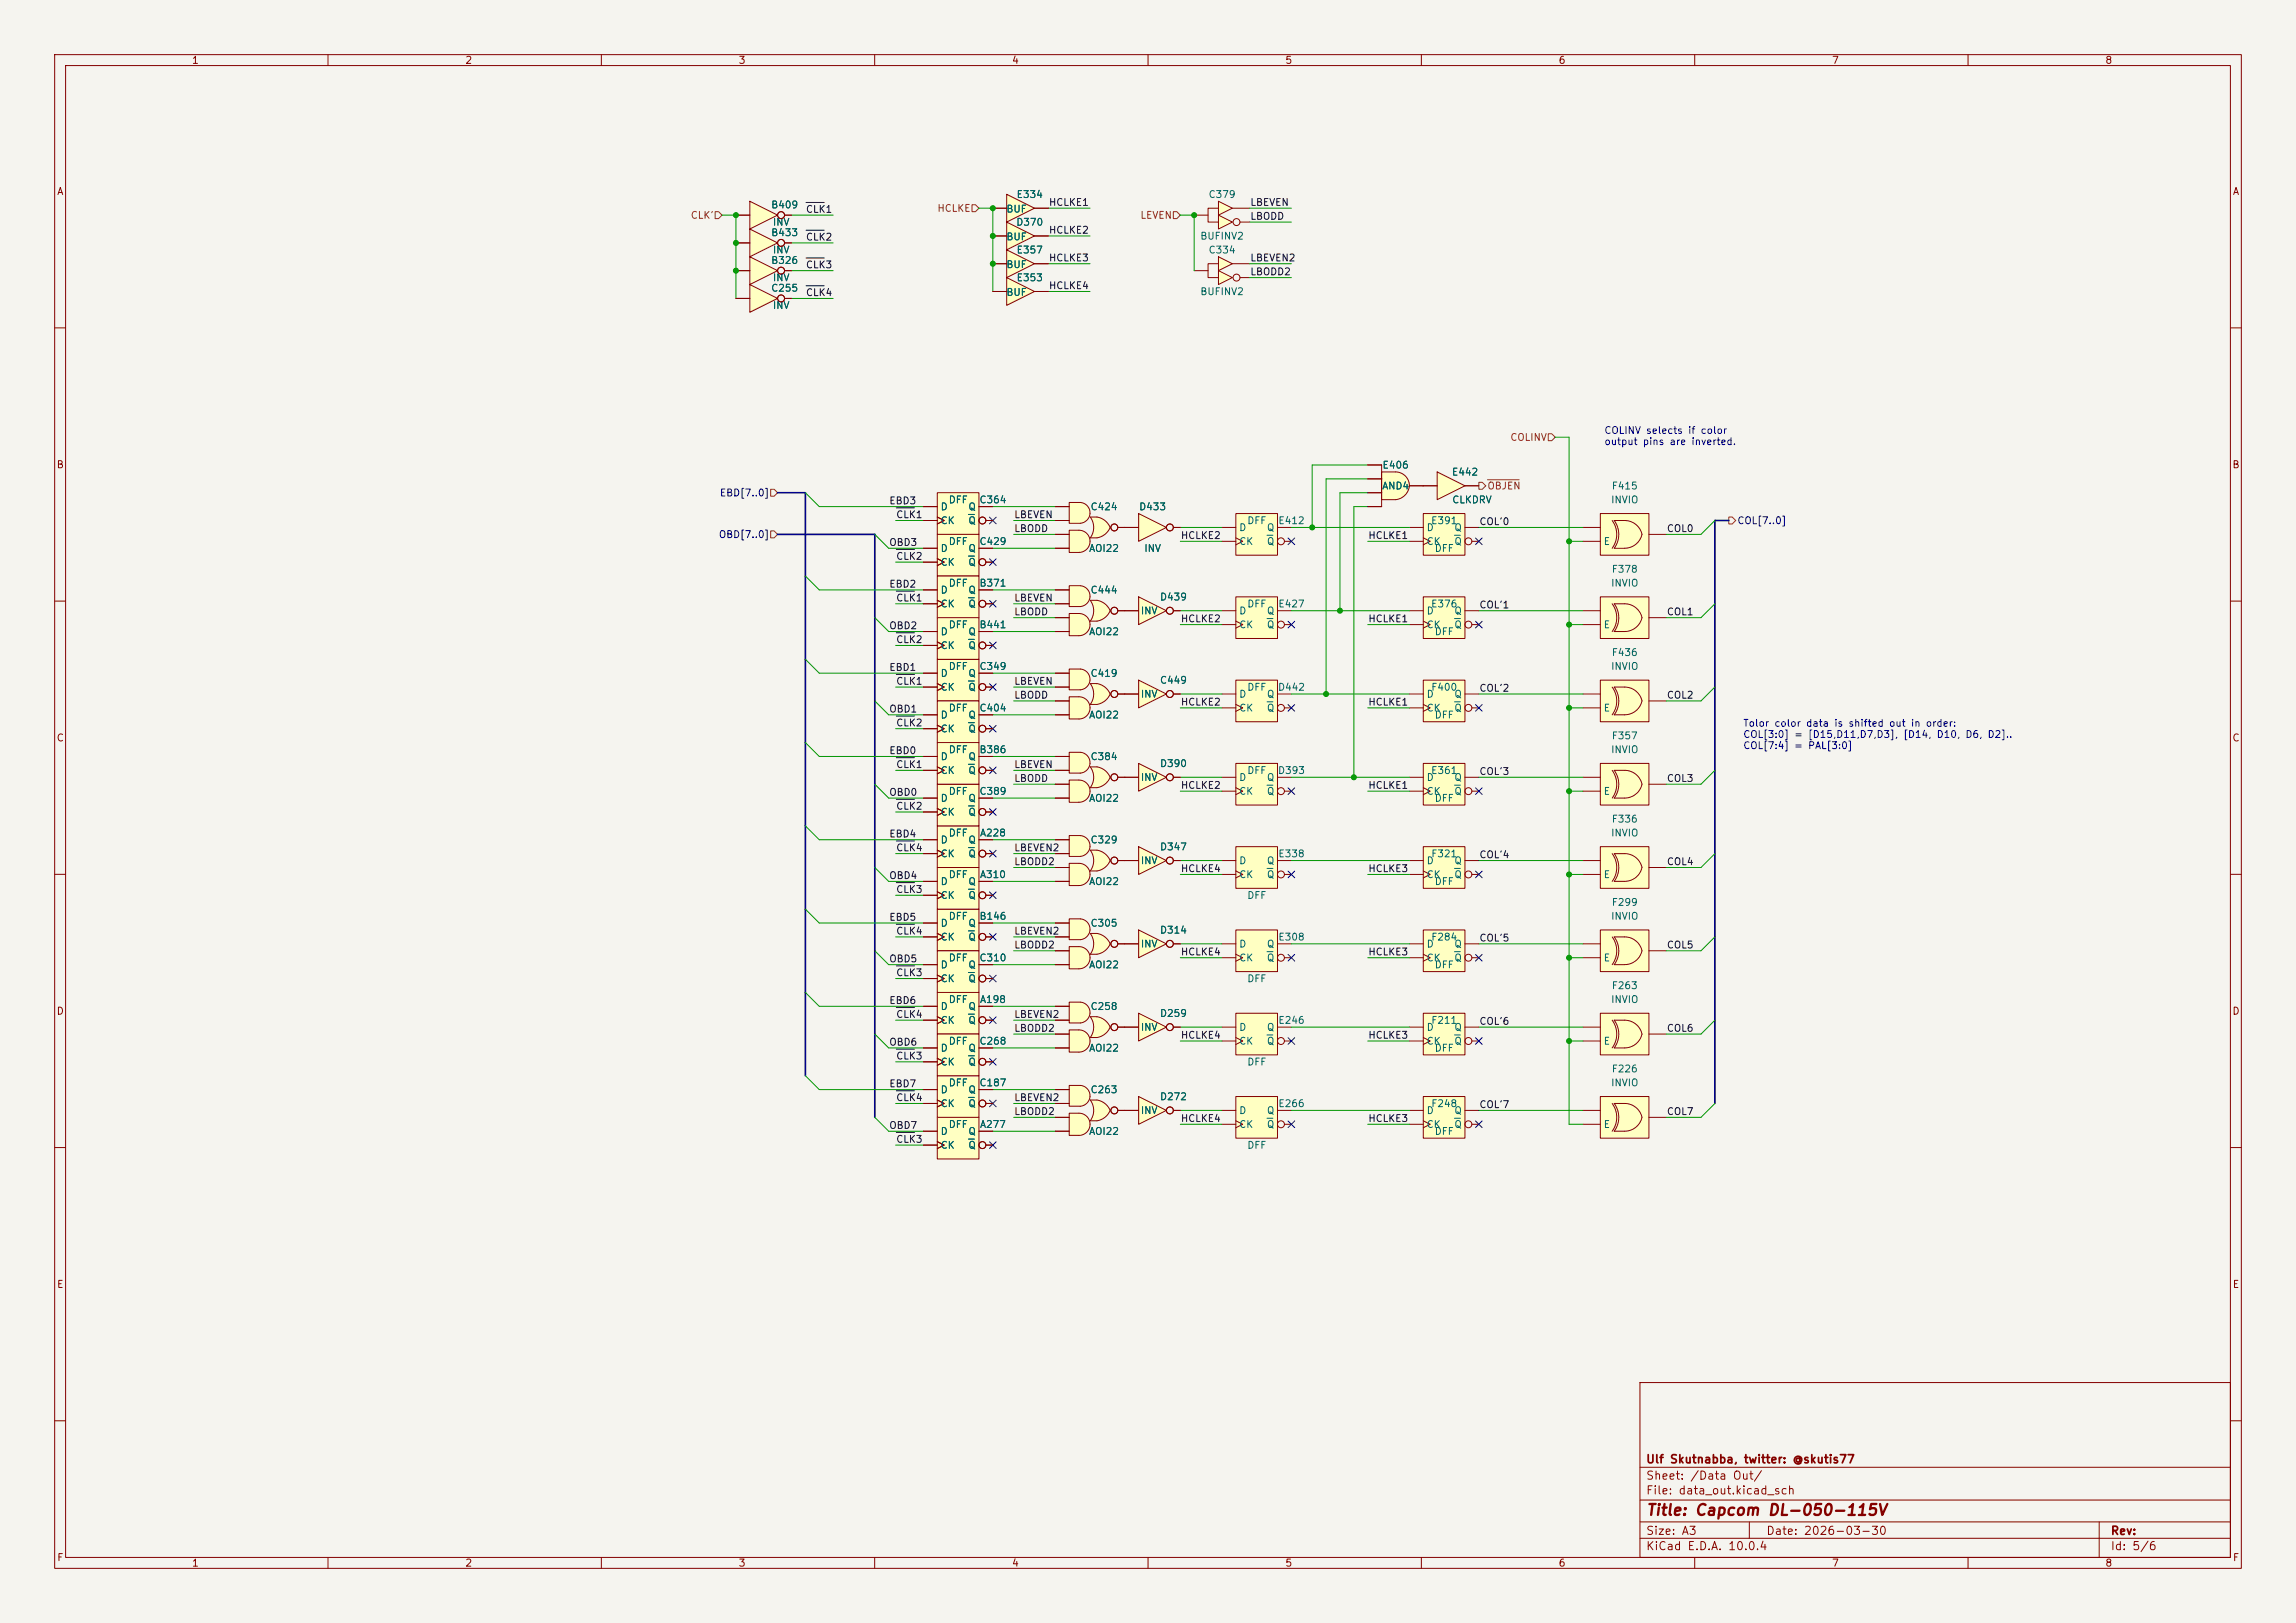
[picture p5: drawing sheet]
<svg xmlns="http://www.w3.org/2000/svg" width="420mm" height="297mm" viewBox="0 0 420 297" stroke-linecap="round" stroke-linejoin="round" font-family="sans-serif">
<defs><g id="words">
<text font-size="2" fill="#840000" x="301" y="277.8">Title: Capcom DL-050-115V</text>
<g font-size="1.5" fill="#840000">
<text x="301" y="268.1">Ulf Skutnabba, twitter: @skutis77</text>
<text x="301" y="273.8">File: data_out.kicad_sch</text>
<text x="301" y="271.1">Sheet: /Data Out/</text>
<text x="301" y="281.2">Size: A3</text>
<text x="323" y="281.2">Date: 2026-03-30</text>
<text x="386" y="281.2">Rev:</text>
<text x="301" y="284">KiCad E.D.A. 10.0.4</text>
<text x="386" y="284">Id: 5/6</text>
</g>
<g font-size="1.3" fill="#840000">
<text x="35" y="12">1</text>
<text x="85" y="12">2</text>
<text x="135" y="12">3</text>
<text x="185" y="12">4</text>
<text x="235" y="12">5</text>
<text x="285" y="12">6</text>
<text x="335" y="12">7</text>
<text x="385" y="12">8</text>
<text x="10.3" y="36">A</text>
<text x="408.3" y="36">A</text>
<text x="10.3" y="86">B</text>
<text x="408.2" y="86">B</text>
<text x="10.3" y="136">C</text>
<text x="408.2" y="136">C</text>
<text x="10.3" y="186">D</text>
<text x="408.2" y="186">D</text>
<text x="10.3" y="236">E</text>
<text x="408.3" y="236">E</text>
<text x="10.3" y="286">F</text>
<text x="35" y="287">1</text>
<text x="85" y="287">2</text>
<text x="135" y="287">3</text>
<text x="185" y="287">4</text>
<text x="235" y="287">5</text>
<text x="285" y="287">6</text>
<text x="335" y="287">7</text>
<text x="385" y="287">8</text>
<text x="408.3" y="286">F</text>
</g>
<g font-size="1.3" fill="#725600">
<text x="126.2" y="40.3">CLK'</text>
<text x="171.4" y="39.1">HCLKE</text>
<text x="208.5" y="40.3">LEVEN</text>
<text x="276.2" y="81">COLINV</text>
<text x="272" y="89.9">OBJEN</text>
</g>
<g font-size="1.3" fill="#006464">
<text x="141" y="38.4">B409</text>
<text x="141.3" y="41.6">INV</text>
<text x="184" y="39.2">BUF</text>
<text x="185.8" y="41.6">D370</text>
<text x="185.9" y="36.5">E334</text>
<text x="221" y="36.5">C379</text>
<text x="141" y="43.5">B433</text>
<text x="141.3" y="46.7">INV</text>
<text x="184" y="44.3">BUF</text>
<text x="185.9" y="46.7">E357</text>
<text x="219.5" y="44.2">BUFINV2</text>
<text x="221" y="46.7">C334</text>
<text x="141" y="48.6">B326</text>
<text x="141" y="53.7">C255</text>
<text x="141.3" y="51.8">INV</text>
<text x="184" y="49.4">BUF</text>
<text x="185.9" y="51.8">E353</text>
<text x="141.3" y="56.9">INV</text>
<text x="184" y="54.4">BUF</text>
<text x="219.5" y="54.3">BUFINV2</text>
<text x="252.7" y="89.9">AND4</text>
<text x="252.8" y="86.1">E406</text>
<text x="265.5" y="87.3">E442</text>
<text x="294.7" y="89.9">F415</text>
<text x="172" y="93.7">D</text>
<text x="173.4" y="92.4">DFF</text>
<text x="177" y="93.7">Q</text>
<text x="179.1" y="92.4">C364</text>
<text x="199.4" y="93.7">C424</text>
<text x="208.3" y="93.7">D433</text>
<text x="265.5" y="92.4">CLKDRV</text>
<text x="294.6" y="92.4">INVIO</text>
<text x="172" y="96.2">CK</text>
<text x="172" y="101.3">D</text>
<text x="173.4" y="100">DFF</text>
<text x="177" y="96.2">Q</text>
<text x="177" y="101.3">Q</text>
<text x="179.1" y="100">C429</text>
<text x="199.1" y="101.3">AOI22</text>
<text x="209.2" y="101.3">INV</text>
<text x="226.6" y="97.5">D</text>
<text x="226.6" y="100">CK</text>
<text x="228" y="96.2">DFF</text>
<text x="231.6" y="100">Q</text>
<text x="231.6" y="97.5">Q</text>
<text x="233.7" y="96.2">E412</text>
<text x="260.9" y="97.5">D</text>
<text x="260.9" y="100">CK</text>
<text x="261.7" y="96.2">E391</text>
<text x="262.3" y="101.3">DFF</text>
<text x="265.9" y="100">Q</text>
<text x="265.9" y="97.5">Q</text>
<text x="293.2" y="100">E</text>
<text x="172" y="103.8">CK</text>
<text x="173.4" y="107.7">DFF</text>
<text x="177" y="103.8">Q</text>
<text x="179.1" y="107.7">B371</text>
<text x="294.6" y="107.7">INVIO</text>
<text x="294.7" y="105.1">F378</text>
<text x="172" y="108.9">D</text>
<text x="172" y="111.5">CK</text>
<text x="177" y="111.5">Q</text>
<text x="177" y="108.9">Q</text>
<text x="199.4" y="108.9">C444</text>
<text x="208.6" y="112.7">INV</text>
<text x="212.1" y="110.2">D439</text>
<text x="226.6" y="112.7">D</text>
<text x="228" y="111.5">DFF</text>
<text x="231.6" y="112.7">Q</text>
<text x="233.7" y="111.5">E427</text>
<text x="260.9" y="112.7">D</text>
<text x="261.7" y="111.5">E376</text>
<text x="265.9" y="112.7">Q</text>
<text x="172" y="116.5">D</text>
<text x="172" y="119.1">CK</text>
<text x="173.4" y="115.3">DFF</text>
<text x="177" y="119.1">Q</text>
<text x="177" y="116.5">Q</text>
<text x="179.1" y="115.3">B441</text>
<text x="199.1" y="116.5">AOI22</text>
<text x="226.6" y="115.3">CK</text>
<text x="231.6" y="115.3">Q</text>
<text x="260.9" y="115.3">CK</text>
<text x="262.3" y="116.5">DFF</text>
<text x="265.9" y="115.3">Q</text>
<text x="293.2" y="115.3">E</text>
<text x="172" y="124.2">D</text>
<text x="173.4" y="122.9">DFF</text>
<text x="177" y="124.2">Q</text>
<text x="179.1" y="122.9">C349</text>
<text x="199.4" y="124.2">C419</text>
<text x="212.1" y="125.4">C449</text>
<text x="294.6" y="122.9">INVIO</text>
<text x="294.7" y="120.4">F436</text>
<text x="172" y="126.7">CK</text>
<text x="172" y="131.8">D</text>
<text x="173.4" y="130.5">DFF</text>
<text x="177" y="126.7">Q</text>
<text x="177" y="131.8">Q</text>
<text x="179.1" y="130.5">C404</text>
<text x="199.1" y="131.8">AOI22</text>
<text x="208.6" y="128">INV</text>
<text x="226.6" y="128">D</text>
<text x="226.6" y="130.5">CK</text>
<text x="228" y="126.7">DFF</text>
<text x="231.6" y="130.5">Q</text>
<text x="231.6" y="128">Q</text>
<text x="233.7" y="126.7">D442</text>
<text x="260.9" y="128">D</text>
<text x="260.9" y="130.5">CK</text>
<text x="261.7" y="126.7">F400</text>
<text x="262.3" y="131.8">DFF</text>
<text x="265.9" y="130.5">Q</text>
<text x="265.9" y="128">Q</text>
<text x="293.2" y="130.5">E</text>
<text x="172" y="134.3">CK</text>
<text x="177" y="134.3">Q</text>
<text x="294.7" y="135.6">F357</text>
<text x="172" y="139.4">D</text>
<text x="172" y="141.9">CK</text>
<text x="173.4" y="138.1">DFF</text>
<text x="177" y="141.9">Q</text>
<text x="177" y="139.4">Q</text>
<text x="179.1" y="138.1">B386</text>
<text x="199.4" y="139.4">C384</text>
<text x="208.6" y="143.2">INV</text>
<text x="212.1" y="140.7">D390</text>
<text x="226.6" y="143.2">D</text>
<text x="228" y="141.9">DFF</text>
<text x="231.6" y="143.2">Q</text>
<text x="233.7" y="141.9">D393</text>
<text x="260.9" y="143.2">D</text>
<text x="261.7" y="141.9">E361</text>
<text x="265.9" y="143.2">Q</text>
<text x="294.6" y="138.1">INVIO</text>
<text x="172" y="147">D</text>
<text x="172" y="149.6">CK</text>
<text x="173.4" y="145.8">DFF</text>
<text x="177" y="149.6">Q</text>
<text x="177" y="147">Q</text>
<text x="179.1" y="145.8">C389</text>
<text x="199.1" y="147">AOI22</text>
<text x="226.6" y="145.8">CK</text>
<text x="231.6" y="145.8">Q</text>
<text x="260.9" y="145.8">CK</text>
<text x="262.3" y="147">DFF</text>
<text x="265.9" y="145.8">Q</text>
<text x="293.2" y="145.8">E</text>
<text x="172" y="154.6">D</text>
<text x="173.4" y="153.4">DFF</text>
<text x="177" y="154.6">Q</text>
<text x="179.1" y="153.4">A228</text>
<text x="199.4" y="154.6">C329</text>
<text x="212.1" y="155.9">D347</text>
<text x="294.6" y="153.4">INVIO</text>
<text x="294.7" y="150.8">F336</text>
<text x="172" y="157.2">CK</text>
<text x="173.4" y="161">DFF</text>
<text x="177" y="157.2">Q</text>
<text x="179.1" y="161">A310</text>
<text x="208.6" y="158.5">INV</text>
<text x="226.6" y="158.5">D</text>
<text x="226.6" y="161">CK</text>
<text x="231.6" y="161">Q</text>
<text x="231.6" y="158.5">Q</text>
<text x="233.7" y="157.2">E338</text>
<text x="260.9" y="158.5">D</text>
<text x="260.9" y="161">CK</text>
<text x="261.7" y="157.2">F321</text>
<text x="265.9" y="161">Q</text>
<text x="265.9" y="158.5">Q</text>
<text x="293.2" y="161">E</text>
<text x="172" y="162.3">D</text>
<text x="172" y="164.8">CK</text>
<text x="177" y="164.8">Q</text>
<text x="177" y="162.3">Q</text>
<text x="199.1" y="162.3">AOI22</text>
<text x="228" y="164.8">DFF</text>
<text x="262.3" y="162.3">DFF</text>
<text x="294.7" y="166.1">F299</text>
<text x="172" y="169.9">D</text>
<text x="172" y="172.4">CK</text>
<text x="173.4" y="168.6">DFF</text>
<text x="177" y="172.4">Q</text>
<text x="177" y="169.9">Q</text>
<text x="179.1" y="168.6">B146</text>
<text x="199.4" y="169.9">C305</text>
<text x="208.6" y="173.7">INV</text>
<text x="212.1" y="171.2">D314</text>
<text x="226.6" y="173.7">D</text>
<text x="231.6" y="173.7">Q</text>
<text x="233.7" y="172.4">E308</text>
<text x="260.9" y="173.7">D</text>
<text x="261.7" y="172.4">F284</text>
<text x="265.9" y="173.7">Q</text>
<text x="294.6" y="168.6">INVIO</text>
<text x="172" y="177.5">D</text>
<text x="173.4" y="176.2">DFF</text>
<text x="177" y="177.5">Q</text>
<text x="179.1" y="176.2">C310</text>
<text x="199.1" y="177.5">AOI22</text>
<text x="226.6" y="176.2">CK</text>
<text x="231.6" y="176.2">Q</text>
<text x="260.9" y="176.2">CK</text>
<text x="262.3" y="177.5">DFF</text>
<text x="265.9" y="176.2">Q</text>
<text x="293.2" y="176.2">E</text>
<text x="172" y="185.1">D</text>
<text x="172" y="180">CK</text>
<text x="173.4" y="183.9">DFF</text>
<text x="177" y="185.1">Q</text>
<text x="177" y="180">Q</text>
<text x="179.1" y="183.9">A198</text>
<text x="199.4" y="185.1">C258</text>
<text x="228" y="180">DFF</text>
<text x="294.6" y="183.9">INVIO</text>
<text x="294.7" y="181.3">F263</text>
<text x="172" y="187.7">CK</text>
<text x="173.4" y="191.5">DFF</text>
<text x="177" y="187.7">Q</text>
<text x="179.1" y="191.5">C268</text>
<text x="208.6" y="188.9">INV</text>
<text x="212.1" y="186.4">D259</text>
<text x="226.6" y="188.9">D</text>
<text x="226.6" y="191.5">CK</text>
<text x="231.6" y="191.5">Q</text>
<text x="231.6" y="188.9">Q</text>
<text x="233.7" y="187.7">E246</text>
<text x="260.9" y="188.9">D</text>
<text x="260.9" y="191.5">CK</text>
<text x="261.7" y="187.7">F211</text>
<text x="265.9" y="191.5">Q</text>
<text x="265.9" y="188.9">Q</text>
<text x="293.2" y="191.5">E</text>
<text x="172" y="192.7">D</text>
<text x="172" y="195.3">CK</text>
<text x="177" y="195.3">Q</text>
<text x="177" y="192.7">Q</text>
<text x="199.1" y="192.7">AOI22</text>
<text x="228" y="195.3">DFF</text>
<text x="262.3" y="192.7">DFF</text>
<text x="294.7" y="196.6">F226</text>
<text x="172" y="200.4">D</text>
<text x="172" y="202.9">CK</text>
<text x="173.4" y="199.1">DFF</text>
<text x="177" y="202.9">Q</text>
<text x="177" y="200.4">Q</text>
<text x="179.1" y="199.1">C187</text>
<text x="199.4" y="200.4">C263</text>
<text x="212.1" y="201.6">D272</text>
<text x="233.7" y="202.9">E266</text>
<text x="261.7" y="202.9">F248</text>
<text x="294.6" y="199.1">INVIO</text>
<text x="172" y="208">D</text>
<text x="173.4" y="206.7">DFF</text>
<text x="177" y="208">Q</text>
<text x="179.1" y="206.7">A277</text>
<text x="199.1" y="208">AOI22</text>
<text x="208.6" y="204.2">INV</text>
<text x="226.6" y="204.2">D</text>
<text x="226.6" y="206.7">CK</text>
<text x="231.6" y="206.7">Q</text>
<text x="231.6" y="204.2">Q</text>
<text x="260.9" y="204.2">D</text>
<text x="260.9" y="206.7">CK</text>
<text x="262.3" y="208">DFF</text>
<text x="265.9" y="206.7">Q</text>
<text x="265.9" y="204.2">Q</text>
<text x="293.2" y="206.7">E</text>
<text x="172" y="210.5">CK</text>
<text x="177" y="210.5">Q</text>
<text x="228" y="210.5">DFF</text>
</g>
<g font-size="1.3" fill="#0f0f0f">
<text x="147.3" y="39.2">CLK1</text>
<text x="191.8" y="38">HCLKE1</text>
<text x="228.6" y="38">LBEVEN</text>
<text x="228.6" y="40.5">LBODD</text>
<text x="147.3" y="44.3">CLK2</text>
<text x="191.8" y="43.1">HCLKE2</text>
<text x="147.3" y="49.4">CLK3</text>
<text x="191.8" y="48.1">HCLKE3</text>
<text x="191.8" y="53.2">HCLKE4</text>
<text x="228.6" y="48.1">LBEVEN2</text>
<text x="228.6" y="50.7">LBODD2</text>
<text x="147.3" y="54.5">CLK4</text>
<text x="162.6" y="92.6">EBD3</text>
<text x="163.8" y="95.1">CLK1</text>
<text x="185.4" y="95.1">LBEVEN</text>
<text x="162.6" y="100.2">OBD3</text>
<text x="185.4" y="97.7">LBODD</text>
<text x="215.9" y="98.9">HCLKE2</text>
<text x="250.2" y="98.9">HCLKE1</text>
<text x="270.5" y="96.4">COL'0</text>
<text x="304.8" y="97.7">COL0</text>
<text x="162.6" y="107.8">EBD2</text>
<text x="163.8" y="102.7">CLK2</text>
<text x="163.8" y="110.4">CLK1</text>
<text x="185.4" y="112.9">LBODD</text>
<text x="185.4" y="110.4">LBEVEN</text>
<text x="270.5" y="111.6">COL'1</text>
<text x="304.8" y="112.9">COL1</text>
<text x="162.6" y="115.4">OBD2</text>
<text x="163.8" y="118">CLK2</text>
<text x="215.9" y="114.2">HCLKE2</text>
<text x="250.2" y="114.2">HCLKE1</text>
<text x="162.6" y="123.1">EBD1</text>
<text x="163.8" y="125.6">CLK1</text>
<text x="185.4" y="125.6">LBEVEN</text>
<text x="162.6" y="130.7">OBD1</text>
<text x="185.4" y="128.1">LBODD</text>
<text x="215.9" y="129.4">HCLKE2</text>
<text x="250.2" y="129.4">HCLKE1</text>
<text x="270.5" y="126.9">COL'2</text>
<text x="304.8" y="128.1">COL2</text>
<text x="163.8" y="133.2">CLK2</text>
<text x="162.6" y="138.3">EBD0</text>
<text x="163.8" y="140.8">CLK1</text>
<text x="185.4" y="143.4">LBODD</text>
<text x="185.4" y="140.8">LBEVEN</text>
<text x="270.5" y="142.1">COL'3</text>
<text x="304.8" y="143.4">COL3</text>
<text x="162.6" y="145.9">OBD0</text>
<text x="163.8" y="148.5">CLK2</text>
<text x="215.9" y="144.7">HCLKE2</text>
<text x="250.2" y="144.7">HCLKE1</text>
<text x="162.6" y="153.5">EBD4</text>
<text x="162.6" y="161.2">OBD4</text>
<text x="163.8" y="156.1">CLK4</text>
<text x="185.4" y="158.6">LBODD2</text>
<text x="185.4" y="156.1">LBEVEN2</text>
<text x="215.9" y="159.9">HCLKE4</text>
<text x="250.2" y="159.9">HCLKE3</text>
<text x="270.5" y="157.4">COL'4</text>
<text x="304.8" y="158.6">COL4</text>
<text x="163.8" y="163.7">CLK3</text>
<text x="162.6" y="168.8">EBD5</text>
<text x="163.8" y="171.3">CLK4</text>
<text x="185.4" y="173.9">LBODD2</text>
<text x="185.4" y="171.3">LBEVEN2</text>
<text x="270.5" y="172.6">COL'5</text>
<text x="304.8" y="173.9">COL5</text>
<text x="162.6" y="176.4">OBD5</text>
<text x="163.8" y="178.9">CLK3</text>
<text x="215.9" y="175.1">HCLKE4</text>
<text x="250.2" y="175.1">HCLKE3</text>
<text x="162.6" y="184">EBD6</text>
<text x="162.6" y="191.6">OBD6</text>
<text x="163.8" y="186.6">CLK4</text>
<text x="185.4" y="186.6">LBEVEN2</text>
<text x="185.4" y="189.1">LBODD2</text>
<text x="215.9" y="190.4">HCLKE4</text>
<text x="250.2" y="190.4">HCLKE3</text>
<text x="270.5" y="187.8">COL'6</text>
<text x="304.8" y="189.1">COL6</text>
<text x="163.8" y="194.2">CLK3</text>
<text x="162.6" y="199.3">EBD7</text>
<text x="163.8" y="201.8">CLK4</text>
<text x="185.4" y="201.8">LBEVEN2</text>
<text x="270.5" y="203.1">COL'7</text>
<text x="162.6" y="206.9">OBD7</text>
<text x="163.8" y="209.4">CLK3</text>
<text x="185.4" y="204.3">LBODD2</text>
<text x="215.9" y="205.6">HCLKE4</text>
<text x="250.2" y="205.6">HCLKE3</text>
<text x="304.8" y="204.3">COL7</text>
</g>
<g font-size="1.3" fill="#0000c2">
<text x="293.4" y="79.7">COLINV selects if color</text>
<text x="293.4" y="81.8">output pins are inverted.</text>
<text x="318.8" y="133.3">Tolor color data is shifted out in order:</text>
<text x="318.8" y="135.3">COL[3:0] = [D15,D11,D7,D3], [D14, D10, D6, D2]..</text>
<text x="318.8" y="137.4">COL[7:4] = PAL[3:0]</text>
</g>
<g font-size="1.3" fill="#000084">
<text x="131.6" y="91.1">EBD[7..0]</text>
<text x="131.4" y="98.8">OBD[7..0]</text>
<text x="317.7" y="96.2">COL[7..0]</text>
</g>
</g></defs>
<path d="M0 0h420v297h-420z" fill="#f5f4ef" stroke="#f5f4ef" stroke-width=".18"/>
<g fill="none" stroke="#840000" stroke-width=".18">
<path d="M10 10h400v277h-400zM12 12h396v273h-396zM60 10v2M110 10v2M160 10v2M210 10v2M260 10v2M310 10v2M360 10v2M10 60h2M408 60h2M10 110h2"/>
<path d="M408 110h2M10 160h2M408 160h2M10 210h2M408 210h2M300 253h108v32h-108zM10 260h2M300 278.5h108M300 274.5h108M300 268.5h108M320 278.5v3M384 278.5v6.5"/>
<path d="M408 260h2M60 285v2M110 285v2M160 285v2M210 285v2M260 285v2M300 281.5h108M310 285v2M360 285v2"/>
</g>
<g fill="#ffffc2">
<path d="M292.7 154.9h8.9v7.7h-8.9z"/>
<path d="M295.3 156.2h1.9z"/>
</g>
<path d="M289.6 157.5h3.1M292.7 154.9h8.9v7.7h-8.9zM294.9 156.2a4.3 4.3 0 0 1 0 5.1M301.6 158.8h3.2M289.6 160h3.1M297.2 161.3a3.3 3.3 0 0 0 3.2-2.6 3.2 3.2 0 0 0-3.2-2.5h-1.9a4.3 4.3 0 0 1 0 5.1" fill="none" stroke="#840000" stroke-width=".18"/>
<path d="M295.3 161.3h1.9z" fill="#840000" stroke="#840000" stroke-width=".18"/>
<path d="M171.4 120.7h7.7v7.6h-7.7z" fill="#ffffc2"/>
<g fill="none" stroke="#840000" stroke-width=".18">
<path d="M168.9 123.2h2.5M168.9 125.7h2.5M171.4 120.7h7.7v7.6h-7.7zM171.4 125.1l1.3 .6-1.3 .7M179.1 123.2h2.5M180.3 125.7h1.3"/>
<circle cx="179.7" cy="125.7" r=".63"/>
</g>
<path d="M177.2 124.6h1" fill="none" stroke="#006464" stroke-width=".18"/>
<g fill="#ffffc2">
<path d="M292.7 170.2h8.9v7.6h-8.9z"/>
<path d="M295.3 171.5h1.9z"/>
</g>
<path d="M289.6 172.7h3.1M289.6 175.3h3.1M292.7 170.2h8.9v7.6h-8.9zM294.9 171.5a4.3 4.3 0 0 1 0 5M297.2 176.5a3.3 3.3 0 0 0 3.2-2.5 3.2 3.2 0 0 0-3.2-2.5h-1.9a4.3 4.3 0 0 1 0 5M301.6 174h3.2" fill="none" stroke="#840000" stroke-width=".18"/>
<path d="M295.3 176.5h1.9z" fill="#840000" stroke="#840000" stroke-width=".18"/>
<path d="M171.4 128.3h7.7v7.6h-7.7z" fill="#ffffc2"/>
<g fill="none" stroke="#840000" stroke-width=".18">
<path d="M168.9 130.8h2.5M168.9 133.4h2.5M171.4 128.3h7.7v7.6h-7.7zM171.4 132.7l1.3 .7-1.3 .6M179.1 130.8h2.5M180.3 133.4h1.3"/>
<circle cx="179.7" cy="133.3" r=".63"/>
</g>
<path d="M177.2 132.2h1" fill="none" stroke="#006464" stroke-width=".18"/>
<path d="M197.4 127.5a2.03 2.03 0 0 1 2 2h-2z" fill="#ffffc2" stroke="#ffffc2" stroke-width=".18"/>
<path d="M195.6 127.5h1.8v4.1h-1.8z" fill="#ffffc2"/>
<g fill="#ffffc2" stroke="#ffffc2" stroke-width=".18">
<path d="M197.4 129.5h2a2.03 2.03 0 0 1-2 2.1z"/>
<path d="M197.4 124.3l2 .2a1.98 1.98 0 0 1-1.8 1.7z"/>
<path d="M197.6 122.4a1.91 1.91 0 0 1 1.8 2.1l-1.9-.2z"/>
</g>
<path d="M195.6 122.4h2v3.8h-2z" fill="#ffffc2"/>
<g fill="#ffffc2" stroke="#ffffc2" stroke-width=".18">
<path d="M200.1 125.8l3 1.2a3.2 3.2 0 0 1-2.4 1.9z"/>
<path d="M200.7 125.1a3.2 3.2 0 0 1 2.4 1.9l-3 1.2z"/>
</g>
<path d="M199.5 125.1h1.2v3.8h-1.3l.5-.9a3.6 3.6 0 0 0-.4-2.9z" fill="#ffffc2"/>
<g fill="none" stroke="#840000" stroke-width=".18">
<path d="M193 123.2h2.6M193 125.7h2.6M193 128.3h2.6M193 130.8h2.6M195.6 127.5h1.8a2.03 2.03 0 0 1 2 2 2.03 2.03 0 0 1-2 2.1h-1.8zM197.6 126.2h-2v-3.8h2a1.91 1.91 0 0 1 1.8 1.9 1.91 1.91 0 0 1-1.8 1.9M199.4 125.1a3.2 3.2 0 0 1 0 3.8M200.7 125.1a3.2 3.2 0 0 1 2.4 1.9 3.2 3.2 0 0 1-2.4 1.9M204.5 127h1.2"/>
<circle cx="203.8" cy="127" r=".63"/>
</g>
<g fill="#840000" stroke="#840000" stroke-width=".18">
<path d="M199.4 125.1h1.3z"/>
<path d="M199.4 128.9h1.3z"/>
</g>
<path d="M197.4 112.3a2.03 2.03 0 0 1 2 2h-2z" fill="#ffffc2" stroke="#ffffc2" stroke-width=".18"/>
<path d="M195.6 112.3h1.8v4h-1.8z" fill="#ffffc2"/>
<g fill="#ffffc2" stroke="#ffffc2" stroke-width=".18">
<path d="M197.4 114.3h2a2.03 2.03 0 0 1-2 2z"/>
<path d="M197.4 109l2 .2a1.98 1.98 0 0 1-1.8 1.8z"/>
<path d="M197.6 107.2a1.91 1.91 0 0 1 1.8 2l-1.9-.1z"/>
</g>
<path d="M195.6 107.2h2v3.8h-2z" fill="#ffffc2"/>
<g fill="#ffffc2" stroke="#ffffc2" stroke-width=".18">
<path d="M200.1 110.5l3 1.3a3.2 3.2 0 0 1-2.4 1.9z"/>
<path d="M200.7 109.9a3.2 3.2 0 0 1 2.4 1.9l-3 1.2z"/>
</g>
<path d="M199.5 109.9h1.2v3.8h-1.3l.5-.9a3.6 3.6 0 0 0-.4-2.9z" fill="#ffffc2"/>
<g fill="none" stroke="#840000" stroke-width=".18">
<path d="M193 108h2.6M193 110.5h2.6M193 113h2.6M193 115.6h2.6M195.6 112.3h1.8a2.03 2.03 0 0 1 2 2 2.03 2.03 0 0 1-2 2h-1.8zM195.6 107.2h2a1.91 1.91 0 0 1 1.8 1.9 1.91 1.91 0 0 1-1.8 1.9h-2zM199.4 109.9a3.2 3.2 0 0 1 0 3.8M200.7 109.9a3.2 3.2 0 0 1 2.4 1.9 3.2 3.2 0 0 1-2.4 1.9M204.5 111.8h1.2"/>
<circle cx="203.8" cy="111.8" r=".63"/>
</g>
<g fill="#840000" stroke="#840000" stroke-width=".18">
<path d="M199.4 109.9h1.3z"/>
<path d="M199.4 113.7h1.3z"/>
</g>
<path d="M197.4 97a2.03 2.03 0 0 1 2 2.1h-2z" fill="#ffffc2" stroke="#ffffc2" stroke-width=".18"/>
<path d="M195.6 97h1.8v4.1h-1.8z" fill="#ffffc2"/>
<g fill="#ffffc2" stroke="#ffffc2" stroke-width=".18">
<path d="M197.4 99.1h2a2.03 2.03 0 0 1-2 2z"/>
<path d="M197.4 93.8l2 .2a1.98 1.98 0 0 1-1.8 1.8z"/>
<path d="M197.6 91.9a1.91 1.91 0 0 1 1.8 2.1l-1.9-.2z"/>
</g>
<path d="M195.6 91.9h2v3.9h-2z" fill="#ffffc2"/>
<g fill="#ffffc2" stroke="#ffffc2" stroke-width=".18">
<path d="M200.1 95.3l3 1.2a3.2 3.2 0 0 1-2.4 1.9z"/>
<path d="M200.7 94.6a3.2 3.2 0 0 1 2.4 1.9l-3 1.2z"/>
</g>
<path d="M199.5 94.6h1.2v3.8h-1.3l.5-.9a3.6 3.6 0 0 0-.4-2.9z" fill="#ffffc2"/>
<g fill="none" stroke="#840000" stroke-width=".18">
<path d="M193 92.7h2.6M193 95.3h2.6M193 97.8h2.6M195.6 97h1.8a2.03 2.03 0 0 1 2 2.1 2.03 2.03 0 0 1-2 2h-1.8zM195.6 91.9h2a1.91 1.91 0 0 1 1.8 2 1.91 1.91 0 0 1-1.8 1.9h-2zM199.4 94.6a3.2 3.2 0 0 1 0 3.8M200.7 94.6a3.2 3.2 0 0 1 2.4 1.9 3.2 3.2 0 0 1-2.4 1.9M204.5 96.5h1.2M193 100.3h2.6"/>
<circle cx="203.8" cy="96.5" r=".63"/>
</g>
<g fill="#840000" stroke="#840000" stroke-width=".18">
<path d="M199.4 94.6h1.3z"/>
<path d="M199.4 98.4h1.3z"/>
</g>
<path d="M208.3 154.9l5.1 2.6-5.1 2.5z" fill="#ffffc2"/>
<g fill="none" stroke="#840000" stroke-width=".18">
<path d="M205.7 157.5h2.6M208.3 154.9l5.1 2.6-5.1 2.5zM214.6 157.5h1.3"/>
<circle cx="214" cy="157.5" r=".63"/>
</g>
<path d="M197.4 158a2.03 2.03 0 0 1 2 2h-2z" fill="#ffffc2" stroke="#ffffc2" stroke-width=".18"/>
<path d="M195.6 158h1.8v4.1h-1.8z" fill="#ffffc2"/>
<g fill="#ffffc2" stroke="#ffffc2" stroke-width=".18">
<path d="M197.4 160h2a2.03 2.03 0 0 1-2 2.1z"/>
<path d="M197.4 154.8l2 .1a1.98 1.98 0 0 1-1.8 1.8z"/>
<path d="M197.6 152.9a1.91 1.91 0 0 1 1.8 2l-1.9-.1z"/>
</g>
<path d="M195.6 152.9h2v3.8h-2z" fill="#ffffc2"/>
<g fill="#ffffc2" stroke="#ffffc2" stroke-width=".18">
<path d="M200.1 156.3l3 1.2a3.2 3.2 0 0 1-2.4 1.9z"/>
<path d="M200.7 155.6a3.2 3.2 0 0 1 2.4 1.9l-3 1.2z"/>
</g>
<path d="M199.5 155.6h1.2v3.8h-1.3l.5-.9a3.6 3.6 0 0 0-.4-2.9z" fill="#ffffc2"/>
<g fill="none" stroke="#840000" stroke-width=".18">
<path d="M193 153.7h2.6M193 156.2h2.6M193 158.8h2.6M195.6 158h1.8a2.03 2.03 0 0 1 2 2 2.03 2.03 0 0 1-2 2.1h-1.8zM195.6 152.9h2a1.91 1.91 0 0 1 1.8 1.9 1.91 1.91 0 0 1-1.8 1.9h-2zM199.4 155.6a3.2 3.2 0 0 1 0 3.8M200.7 155.6a3.2 3.2 0 0 1 2.4 1.9 3.2 3.2 0 0 1-2.4 1.9M204.5 157.5h1.2M193 161.3h2.6"/>
<circle cx="203.8" cy="157.5" r=".63"/>
</g>
<g fill="#840000" stroke="#840000" stroke-width=".18">
<path d="M199.4 155.6h1.3z"/>
<path d="M199.4 159.4h1.3z"/>
</g>
<path d="M208.3 170.2l5.1 2.5-5.1 2.6z" fill="#ffffc2"/>
<g fill="none" stroke="#840000" stroke-width=".18">
<path d="M205.7 172.7h2.6M208.3 170.2l5.1 2.5-5.1 2.6zM214.6 172.7h1.3"/>
<circle cx="214" cy="172.7" r=".63"/>
</g>
<path d="M197.4 173.2a2.03 2.03 0 0 1 2 2.1h-2z" fill="#ffffc2" stroke="#ffffc2" stroke-width=".18"/>
<path d="M195.6 173.2h1.8v4.1h-1.8z" fill="#ffffc2"/>
<g fill="#ffffc2" stroke="#ffffc2" stroke-width=".18">
<path d="M197.4 175.3h2a2.03 2.03 0 0 1-2 2z"/>
<path d="M197.4 170l2 .2a1.98 1.98 0 0 1-1.8 1.8z"/>
<path d="M197.6 168.1a1.91 1.91 0 0 1 1.8 2.1l-1.9-.2z"/>
</g>
<path d="M195.6 168.1h2v3.9h-2z" fill="#ffffc2"/>
<g fill="#ffffc2" stroke="#ffffc2" stroke-width=".18">
<path d="M200.1 171.5l3 1.2a3.2 3.2 0 0 1-2.4 1.9z"/>
<path d="M200.7 170.8a3.2 3.2 0 0 1 2.4 1.9l-3 1.2z"/>
</g>
<path d="M199.5 170.8h1.2v3.8h-1.3l.5-.9a3.6 3.6 0 0 0-.4-2.9z" fill="#ffffc2"/>
<g fill="none" stroke="#840000" stroke-width=".18">
<path d="M193 168.9h2.6M193 171.5h2.6M193 174h2.6M193 176.5h2.6M195.6 173.2h1.8a2.03 2.03 0 0 1 2 2.1 2.03 2.03 0 0 1-2 2h-1.8zM195.6 168.1h2a1.91 1.91 0 0 1 1.8 2 1.91 1.91 0 0 1-1.8 1.9h-2zM199.4 170.8a3.2 3.2 0 0 1 0 3.8M200.7 170.8a3.2 3.2 0 0 1 2.4 1.9 3.2 3.2 0 0 1-2.4 1.9M204.5 172.7h1.2"/>
<circle cx="203.8" cy="172.7" r=".63"/>
</g>
<g fill="#840000" stroke="#840000" stroke-width=".18">
<path d="M199.4 170.8h1.3z"/>
<path d="M199.4 174.6h1.3z"/>
</g>
<path d="M226.1 154.9h7.6v7.7h-7.6z" fill="#ffffc2"/>
<g fill="none" stroke="#840000" stroke-width=".18">
<path d="M223.5 157.5h2.6M226.1 154.9h7.6v7.7h-7.6zM226.1 159.4l1.2 .6-1.2 .7M233.7 157.5h2.5M223.5 160h2.6M234.9 160h1.3"/>
<circle cx="234.3" cy="160" r=".63"/>
</g>
<path d="M231.8 158.9h1" fill="none" stroke="#006464" stroke-width=".18"/>
<path d="M226.1 139.7h7.6v7.6h-7.6z" fill="#ffffc2"/>
<g fill="none" stroke="#840000" stroke-width=".18">
<path d="M226.1 139.7h7.6v7.6h-7.6zM223.5 142.2h2.6M223.5 144.8h2.6M226.1 144.1l1.2 .7-1.2 .6M233.7 142.2h2.5M234.9 144.8h1.3"/>
<circle cx="234.3" cy="144.8" r=".63"/>
</g>
<path d="M231.8 143.7h1" fill="none" stroke="#006464" stroke-width=".18"/>
<path d="M208.3 139.7l5.1 2.5-5.1 2.6z" fill="#ffffc2"/>
<g fill="none" stroke="#840000" stroke-width=".18">
<path d="M208.3 139.7l5.1 2.5-5.1 2.6zM205.7 142.2h2.6M214.6 142.2h1.3"/>
<circle cx="214" cy="142.2" r=".63"/>
</g>
<path d="M197.4 142.7a2.03 2.03 0 0 1 2 2.1h-2z" fill="#ffffc2" stroke="#ffffc2" stroke-width=".18"/>
<path d="M195.6 142.7h1.8v4.1h-1.8z" fill="#ffffc2"/>
<g fill="#ffffc2" stroke="#ffffc2" stroke-width=".18">
<path d="M197.4 144.8h2a2.03 2.03 0 0 1-2 2z"/>
<path d="M197.4 139.5l2 .2a1.98 1.98 0 0 1-1.8 1.8z"/>
<path d="M197.6 137.7a1.91 1.91 0 0 1 1.8 2l-1.9-.1z"/>
</g>
<path d="M195.6 137.7h2v3.8h-2z" fill="#ffffc2"/>
<g fill="#ffffc2" stroke="#ffffc2" stroke-width=".18">
<path d="M200.1 141l3 1.2a3.2 3.2 0 0 1-2.4 1.9z"/>
<path d="M200.7 140.3a3.2 3.2 0 0 1 2.4 1.9l-3 1.3z"/>
</g>
<path d="M199.5 140.3h1.2v3.8h-1.3l.5-.8a3.6 3.6 0 0 0-.4-3z" fill="#ffffc2"/>
<g fill="none" stroke="#840000" stroke-width=".18">
<path d="M193 138.4h2.6M195.6 137.7h2a1.91 1.91 0 0 1 1.8 1.9 1.91 1.91 0 0 1-1.8 1.9h-2zM193 141h2.6M193 143.5h2.6M193 146.1h2.6M195.6 142.7h1.8a2.03 2.03 0 0 1 2 2.1 2.03 2.03 0 0 1-2 2h-1.8zM199.4 140.3a3.2 3.2 0 0 1 0 3.8M200.7 140.3a3.2 3.2 0 0 1 2.4 1.9 3.2 3.2 0 0 1-2.4 1.9M204.5 142.2h1.2"/>
<circle cx="203.8" cy="142.2" r=".63"/>
</g>
<g fill="#840000" stroke="#840000" stroke-width=".18">
<path d="M199.4 140.3h1.3z"/>
<path d="M199.4 144.1h1.3z"/>
</g>
<path d="M171.4 181.6h7.7v7.6h-7.7z" fill="#ffffc2"/>
<g fill="none" stroke="#840000" stroke-width=".18">
<path d="M168.9 184.2h2.5M168.9 186.7h2.5M171.4 181.6h7.7v7.6h-7.7zM171.4 186.1l1.3 .6-1.3 .6M179.1 184.2h2.5M180.3 186.7h1.3"/>
<circle cx="179.7" cy="186.7" r=".63"/>
</g>
<path d="M177.2 185.6h1" fill="none" stroke="#006464" stroke-width=".18"/>
<path d="M137.2 41.9l5 2.6-5 2.5z" fill="#ffffc2"/>
<g fill="none" stroke="#840000" stroke-width=".18">
<path d="M134.6 44.5h2.6M137.2 41.9l5 2.6-5 2.5zM143.5 44.5h1.3"/>
<circle cx="142.9" cy="44.4" r=".63"/>
</g>
<path d="M137.2 36.8l5 2.6-5 2.5z" fill="#ffffc2"/>
<g fill="none" stroke="#840000" stroke-width=".18">
<path d="M134.6 39.4h2.6M137.2 36.8l5 2.6-5 2.5zM143.5 39.4h1.3"/>
<circle cx="142.9" cy="39.4" r=".63"/>
</g>
<path d="M184.1 45.7l5.1 2.6-5.1 2.5z" fill="#ffffc2"/>
<path d="M181.6 48.3h2.5M184.1 45.7l5.1 2.6-5.1 2.5zM189.2 48.3h2.6" fill="none" stroke="#840000" stroke-width=".18"/>
<path d="M184.1 35.6l5.1 2.5-5.1 2.5z" fill="#ffffc2"/>
<path d="M181.6 38.1h2.5M184.1 35.6l5.1 2.5-5.1 2.5zM189.2 38.1h2.6" fill="none" stroke="#840000" stroke-width=".18"/>
<path d="M260.3 185.4h7.7v7.6h-7.7z" fill="#ffffc2"/>
<g fill="none" stroke="#840000" stroke-width=".18">
<path d="M257.8 188h2.5M257.8 190.5h2.5M260.3 185.4h7.7v7.6h-7.7zM260.3 189.9l1.3 .6-1.3 .6M268 188h2.5M269.2 190.5h1.3"/>
<circle cx="268.6" cy="190.5" r=".63"/>
</g>
<path d="M266.1 189.4h1" fill="none" stroke="#006464" stroke-width=".18"/>
<path d="M184.1 40.6l5.1 2.6-5.1 2.5z" fill="#ffffc2"/>
<path d="M181.6 43.2h2.5M184.1 40.6l5.1 2.6-5.1 2.5zM189.2 43.2h2.6" fill="none" stroke="#840000" stroke-width=".18"/>
<path d="M184.1 50.8l5.1 2.5-5.1 2.6z" fill="#ffffc2"/>
<path d="M181.6 53.3h2.5M184.1 50.8l5.1 2.5-5.1 2.6zM189.2 53.3h2.6" fill="none" stroke="#840000" stroke-width=".18"/>
<path d="M226.1 185.4h7.6v7.6h-7.6z" fill="#ffffc2"/>
<g fill="none" stroke="#840000" stroke-width=".18">
<path d="M223.5 188h2.6M223.5 190.5h2.6M226.1 185.4h7.6v7.6h-7.6zM226.1 189.9l1.2 .6-1.2 .6M233.7 188h2.5M234.9 190.5h1.3"/>
<circle cx="234.3" cy="190.5" r=".63"/>
</g>
<path d="M231.8 189.4h1" fill="none" stroke="#006464" stroke-width=".18"/>
<path d="M226.1 170.2h7.6v7.6h-7.6z" fill="#ffffc2"/>
<g fill="none" stroke="#840000" stroke-width=".18">
<path d="M223.5 172.7h2.6M223.5 175.3h2.6M226.1 170.2h7.6v7.6h-7.6zM226.1 174.6l1.2 .7-1.2 .6M233.7 172.7h2.5M234.9 175.3h1.3"/>
<circle cx="234.3" cy="175.3" r=".63"/>
</g>
<path d="M231.8 174.2h1" fill="none" stroke="#006464" stroke-width=".18"/>
<path d="M137.2 47l5 2.5-5 2.6z" fill="#ffffc2"/>
<g fill="none" stroke="#840000" stroke-width=".18">
<path d="M134.6 49.5h2.6M137.2 47l5 2.5-5 2.6zM143.5 49.5h1.3"/>
<circle cx="142.9" cy="49.5" r=".63"/>
</g>
<path d="M137.2 52.1l5 2.5-5 2.6z" fill="#ffffc2"/>
<g fill="none" stroke="#840000" stroke-width=".18">
<path d="M134.6 54.6h2.6M137.2 52.1l5 2.5-5 2.6zM143.5 54.6h1.3"/>
<circle cx="142.9" cy="54.6" r=".63"/>
</g>
<path d="M171.4 166.4h7.7v7.6h-7.7z" fill="#ffffc2"/>
<g fill="none" stroke="#840000" stroke-width=".18">
<path d="M168.9 168.9h2.5M168.9 171.5h2.5M171.4 166.4h7.7v7.6h-7.7zM171.4 170.8l1.3 .7-1.3 .6M179.1 168.9h2.5M180.3 171.5h1.3"/>
<circle cx="179.7" cy="171.4" r=".63"/>
</g>
<path d="M177.2 170.3h1" fill="none" stroke="#006464" stroke-width=".18"/>
<path d="M171.4 158.8h7.7v7.6h-7.7z" fill="#ffffc2"/>
<g fill="none" stroke="#840000" stroke-width=".18">
<path d="M171.4 158.8h7.7v7.6h-7.7zM168.9 161.3h2.5M168.9 163.8h2.5M171.4 163.2l1.3 .6-1.3 .7M179.1 161.3h2.5M180.3 163.8h1.3"/>
<circle cx="179.7" cy="163.8" r=".63"/>
</g>
<path d="M177.2 162.7h1" fill="none" stroke="#006464" stroke-width=".18"/>
<path d="M260.3 170.2h7.7v7.6h-7.7z" fill="#ffffc2"/>
<g fill="none" stroke="#840000" stroke-width=".18">
<path d="M257.8 172.7h2.5M257.8 175.3h2.5M260.3 170.2h7.7v7.6h-7.7zM260.3 174.6l1.3 .7-1.3 .6M268 172.7h2.5M269.2 175.3h1.3"/>
<circle cx="268.6" cy="175.3" r=".63"/>
</g>
<path d="M266.1 174.2h1" fill="none" stroke="#006464" stroke-width=".18"/>
<path d="M260.3 154.9h7.7v7.7h-7.7z" fill="#ffffc2"/>
<g fill="none" stroke="#840000" stroke-width=".18">
<path d="M257.8 157.5h2.5M260.3 154.9h7.7v7.7h-7.7zM260.3 159.4l1.3 .6-1.3 .7M268 157.5h2.5M257.8 160h2.5M269.2 160h1.3"/>
<circle cx="268.6" cy="160" r=".63"/>
</g>
<path d="M266.1 158.9h1" fill="none" stroke="#006464" stroke-width=".18"/>
<path d="M171.4 174h7.7v7.6h-7.7z" fill="#ffffc2"/>
<g fill="none" stroke="#840000" stroke-width=".18">
<path d="M168.9 176.5h2.5M168.9 179.1h2.5M171.4 174h7.7v7.6h-7.7zM171.4 178.4l1.3 .7-1.3 .6M179.1 176.5h2.5M180.3 179.1h1.3"/>
<circle cx="179.7" cy="179.1" r=".63"/>
</g>
<path d="M177.2 178h1" fill="none" stroke="#006464" stroke-width=".18"/>
<path d="M171.4 151.1h7.7v7.7h-7.7z" fill="#ffffc2"/>
<g fill="none" stroke="#840000" stroke-width=".18">
<path d="M168.9 153.7h2.5M168.9 156.2h2.5M171.4 151.1h7.7v7.7h-7.7zM171.4 155.6l1.3 .6-1.3 .6M179.1 153.7h2.5M180.3 156.2h1.3"/>
<circle cx="179.7" cy="156.2" r=".63"/>
</g>
<path d="M177.2 155.1h1" fill="none" stroke="#006464" stroke-width=".18"/>
<path d="M171.4 143.5h7.7v7.6h-7.7z" fill="#ffffc2"/>
<g fill="none" stroke="#840000" stroke-width=".18">
<path d="M168.9 146.1h2.5M168.9 148.6h2.5M171.4 143.5h7.7v7.6h-7.7zM171.4 148l1.3 .6-1.3 .6M179.1 146.1h2.5M180.3 148.6h1.3"/>
<circle cx="179.7" cy="148.6" r=".63"/>
</g>
<path d="M177.2 147.5h1" fill="none" stroke="#006464" stroke-width=".18"/>
<path d="M208.3 185.4l5.1 2.6-5.1 2.5z" fill="#ffffc2"/>
<g fill="none" stroke="#840000" stroke-width=".18">
<path d="M205.7 188h2.6M208.3 185.4l5.1 2.6-5.1 2.5zM214.6 188h1.3"/>
<circle cx="214" cy="188" r=".63"/>
</g>
<path d="M226.1 200.7h7.6v7.6h-7.6z" fill="#ffffc2"/>
<g fill="none" stroke="#840000" stroke-width=".18">
<path d="M223.5 203.2h2.6M223.5 205.7h2.6M226.1 200.7h7.6v7.6h-7.6zM226.1 205.1l1.2 .6-1.2 .7M233.7 203.2h2.5M234.9 205.7h1.3"/>
<circle cx="234.3" cy="205.7" r=".63"/>
</g>
<path d="M231.8 204.6h1" fill="none" stroke="#006464" stroke-width=".18"/>
<path d="M197.4 188.5a2.03 2.03 0 0 1 2 2h-2z" fill="#ffffc2" stroke="#ffffc2" stroke-width=".18"/>
<path d="M195.6 188.5h1.8v4h-1.8z" fill="#ffffc2"/>
<g fill="#ffffc2" stroke="#ffffc2" stroke-width=".18">
<path d="M197.4 190.5h2a2.03 2.03 0 0 1-2 2z"/>
<path d="M197.4 185.2l2 .2a1.98 1.98 0 0 1-1.8 1.8z"/>
<path d="M197.6 183.4a1.91 1.91 0 0 1 1.8 2l-1.9-.1z"/>
</g>
<path d="M195.6 183.4h2v3.8h-2z" fill="#ffffc2"/>
<g fill="#ffffc2" stroke="#ffffc2" stroke-width=".18">
<path d="M200.1 186.7l3 1.3a3.2 3.2 0 0 1-2.4 1.9z"/>
<path d="M200.7 186.1a3.2 3.2 0 0 1 2.4 1.9l-3 1.2z"/>
</g>
<path d="M199.5 186.1h1.2v3.8h-1.3l.5-.9a3.6 3.6 0 0 0-.4-2.9z" fill="#ffffc2"/>
<g fill="none" stroke="#840000" stroke-width=".18">
<path d="M193 184.2h2.6M193 186.7h2.6M193 189.2h2.6M193 191.8h2.6M195.6 188.5h1.8a2.03 2.03 0 0 1 2 2 2.03 2.03 0 0 1-2 2h-1.8zM195.6 183.4h2a1.91 1.91 0 0 1 1.8 1.9 1.91 1.91 0 0 1-1.8 1.9h-2zM199.4 186.1a3.2 3.2 0 0 1 0 3.8M200.7 186.1a3.2 3.2 0 0 1 2.4 1.9 3.2 3.2 0 0 1-2.4 1.9M204.5 188h1.2"/>
<circle cx="203.8" cy="188" r=".63"/>
</g>
<g fill="#840000" stroke="#840000" stroke-width=".18">
<path d="M199.4 186.1h1.3z"/>
<path d="M199.4 189.9h1.3z"/>
</g>
<path d="M197.4 203.7a2.03 2.03 0 0 1 2 2h-2z" fill="#ffffc2" stroke="#ffffc2" stroke-width=".18"/>
<path d="M195.6 203.7h1.8v4.1h-1.8z" fill="#ffffc2"/>
<g fill="#ffffc2" stroke="#ffffc2" stroke-width=".18">
<path d="M197.4 205.7h2a2.03 2.03 0 0 1-2 2.1z"/>
<path d="M197.4 200.5l2 .2a1.98 1.98 0 0 1-1.8 1.7z"/>
<path d="M197.6 198.6a1.91 1.91 0 0 1 1.8 2.1l-1.9-.2z"/>
</g>
<path d="M195.6 198.6h2v3.8h-2z" fill="#ffffc2"/>
<g fill="#ffffc2" stroke="#ffffc2" stroke-width=".18">
<path d="M200.1 202l3 1.2a3.2 3.2 0 0 1-2.4 1.9z"/>
<path d="M200.7 201.3a3.2 3.2 0 0 1 2.4 1.9l-3 1.2z"/>
</g>
<path d="M199.5 201.3h1.2v3.8h-1.3l.5-.9a3.6 3.6 0 0 0-.4-2.9z" fill="#ffffc2"/>
<g fill="none" stroke="#840000" stroke-width=".18">
<path d="M193 199.4h2.6M195.6 198.6h2a1.91 1.91 0 0 1 1.8 1.9 1.91 1.91 0 0 1-1.8 1.9h-2zM193 201.9h2.6M193 204.5h2.6M193 207h2.6M195.6 203.7h1.8a2.03 2.03 0 0 1 2 2 2.03 2.03 0 0 1-2 2.1h-1.8zM199.4 201.3a3.2 3.2 0 0 1 0 3.8M200.7 201.3a3.2 3.2 0 0 1 2.4 1.9 3.2 3.2 0 0 1-2.4 1.9M204.5 203.2h1.2"/>
<circle cx="203.8" cy="203.2" r=".63"/>
</g>
<g fill="#840000" stroke="#840000" stroke-width=".18">
<path d="M199.4 201.3h1.3z"/>
<path d="M199.4 205.1h1.3z"/>
</g>
<path d="M171.4 135.9h7.7v7.6h-7.7z" fill="#ffffc2"/>
<g fill="none" stroke="#840000" stroke-width=".18">
<path d="M168.9 138.4h2.5M171.4 135.9h7.7v7.6h-7.7zM179.1 138.4h2.5M168.9 141h2.5M171.4 140.3l1.3 .7-1.3 .6M180.3 141h1.3"/>
<circle cx="179.7" cy="141" r=".63"/>
</g>
<path d="M177.2 139.9h1" fill="none" stroke="#006464" stroke-width=".18"/>
<path d="M208.3 200.7l5.1 2.5-5.1 2.5z" fill="#ffffc2"/>
<g fill="none" stroke="#840000" stroke-width=".18">
<path d="M205.7 203.2h2.6M208.3 200.7l5.1 2.5-5.1 2.5zM214.6 203.2h1.3"/>
<circle cx="214" cy="203.2" r=".63"/>
</g>
<path d="M171.4 204.5h7.7v7.6h-7.7z" fill="#ffffc2"/>
<g fill="none" stroke="#840000" stroke-width=".18">
<path d="M168.9 207h2.5M168.9 209.6h2.5M171.4 204.5h7.7v7.6h-7.7zM171.4 208.9l1.3 .7-1.3 .6M179.1 207h2.5M180.3 209.6h1.3"/>
<circle cx="179.7" cy="209.5" r=".63"/>
</g>
<path d="M177.2 208.4h1" fill="none" stroke="#006464" stroke-width=".18"/>
<path d="M171.4 196.9h7.7v7.6h-7.7z" fill="#ffffc2"/>
<g fill="none" stroke="#840000" stroke-width=".18">
<path d="M168.9 199.4h2.5M171.4 196.9h7.7v7.6h-7.7zM179.1 199.4h2.5M168.9 201.9h2.5M171.4 201.3l1.3 .6-1.3 .7M180.3 201.9h1.3"/>
<circle cx="179.7" cy="201.9" r=".63"/>
</g>
<path d="M177.2 200.8h1" fill="none" stroke="#006464" stroke-width=".18"/>
<g fill="#ffffc2">
<path d="M292.7 200.7h8.9v7.6h-8.9z"/>
<path d="M295.3 201.9h1.9z"/>
</g>
<path d="M289.6 203.2h3.1M289.6 205.7h3.1M292.7 200.7h8.9v7.6h-8.9zM294.9 201.9a4.3 4.3 0 0 1 0 5.1M297.2 207a3.3 3.3 0 0 0 3.2-2.5 3.2 3.2 0 0 0-3.2-2.6h-1.9a4.3 4.3 0 0 1 0 5.1M301.6 204.5h3.2" fill="none" stroke="#840000" stroke-width=".18"/>
<path d="M295.3 207h1.9z" fill="#840000" stroke="#840000" stroke-width=".18"/>
<g fill="#ffffc2">
<path d="M292.7 185.4h8.9v7.6h-8.9z"/>
<path d="M295.3 186.7h1.9z"/>
</g>
<path d="M289.6 188h3.1M289.6 190.5h3.1M292.7 185.4h8.9v7.6h-8.9zM294.9 186.7a4.3 4.3 0 0 1 0 5.1M297.2 191.8a3.3 3.3 0 0 0 3.2-2.6 3.2 3.2 0 0 0-3.2-2.5h-1.9a4.3 4.3 0 0 1 0 5.1M301.6 189.2h3.2" fill="none" stroke="#840000" stroke-width=".18"/>
<path d="M295.3 191.8h1.9z" fill="#840000" stroke="#840000" stroke-width=".18"/>
<path d="M171.4 189.2h7.7v7.7h-7.7z" fill="#ffffc2"/>
<g fill="none" stroke="#840000" stroke-width=".18">
<path d="M168.9 191.8h2.5M168.9 194.3h2.5M171.4 189.2h7.7v7.7h-7.7zM171.4 193.7l1.3 .6-1.3 .6M179.1 191.8h2.5M180.3 194.3h1.3"/>
<circle cx="179.7" cy="194.3" r=".63"/>
</g>
<path d="M177.2 193.2h1" fill="none" stroke="#006464" stroke-width=".18"/>
<path d="M171.4 90.2h7.7v7.6h-7.7z" fill="#ffffc2"/>
<g fill="none" stroke="#840000" stroke-width=".18">
<path d="M168.9 92.7h2.5M168.9 95.3h2.5M171.4 90.2h7.7v7.6h-7.7zM171.4 94.6l1.3 .7-1.3 .6M179.1 92.7h2.5M180.3 95.3h1.3"/>
<circle cx="179.7" cy="95.2" r=".63"/>
</g>
<path d="M177.2 94.1h1" fill="none" stroke="#006464" stroke-width=".18"/>
<path d="M171.4 97.8h7.7v7.6h-7.7z" fill="#ffffc2"/>
<g fill="none" stroke="#840000" stroke-width=".18">
<path d="M171.4 97.8h7.7v7.6h-7.7zM168.9 100.3h2.5M168.9 102.9h2.5M171.4 102.2l1.3 .7-1.3 .6M179.1 100.3h2.5M180.3 102.9h1.3"/>
<circle cx="179.7" cy="102.9" r=".63"/>
</g>
<path d="M177.2 101.8h1" fill="none" stroke="#006464" stroke-width=".18"/>
<path d="M171.4 105.4h7.7v7.6h-7.7z" fill="#ffffc2"/>
<g fill="none" stroke="#840000" stroke-width=".18">
<path d="M168.9 108h2.5M168.9 110.5h2.5M171.4 105.4h7.7v7.6h-7.7zM171.4 109.9l1.3 .6-1.3 .6M179.1 108h2.5M180.3 110.5h1.3"/>
<circle cx="179.7" cy="110.5" r=".63"/>
</g>
<path d="M177.2 109.4h1" fill="none" stroke="#006464" stroke-width=".18"/>
<path d="M171.4 113h7.7v7.7h-7.7z" fill="#ffffc2"/>
<g fill="none" stroke="#840000" stroke-width=".18">
<path d="M168.9 115.6h2.5M168.9 118.1h2.5M171.4 113h7.7v7.7h-7.7zM171.4 117.5l1.3 .6-1.3 .6M179.1 115.6h2.5M180.3 118.1h1.3"/>
<circle cx="179.7" cy="118.1" r=".63"/>
</g>
<path d="M177.2 117h1" fill="none" stroke="#006464" stroke-width=".18"/>
<path d="M208.3 124.5l5.1 2.5-5.1 2.5z" fill="#ffffc2"/>
<g fill="none" stroke="#840000" stroke-width=".18">
<path d="M205.7 127h2.6M208.3 124.5l5.1 2.5-5.1 2.5zM214.6 127h1.3"/>
<circle cx="214" cy="127" r=".63"/>
</g>
<g fill="#ffffc2">
<path d="M222.9 47l2.5 1.3-2.5 1.2z"/>
<path d="M222.9 49.5l2.5 1.3-2.5 1.3z"/>
</g>
<g fill="none" stroke="#840000" stroke-width=".18">
<path d="M218.4 49.5h2.6M222.9 48.3h-1.9v2.5h1.9M222.9 47l2.5 1.3-2.5 1.2zM222.9 49.5l2.5 1.3-2.5 1.3zM225.3 48.3h3.3M226.8 50.8h1.8"/>
<circle cx="226.2" cy="50.8" r=".63"/>
</g>
<g fill="#ffffc2">
<path d="M222.9 36.8l2.5 1.3-2.5 1.3z"/>
<path d="M222.9 39.4l2.5 1.2-2.5 1.3z"/>
</g>
<g fill="none" stroke="#840000" stroke-width=".18">
<path d="M218.4 39.4h2.6M222.9 38.1h-1.9v2.5h1.9M222.9 36.8l2.5 1.3-2.5 1.3zM222.9 39.4l2.5 1.2-2.5 1.3zM225.3 38.1h3.3M226.8 40.6h1.8"/>
<circle cx="226.2" cy="40.6" r=".63"/>
</g>
<path d="M208.3 109.2l5.1 2.6-5.1 2.5z" fill="#ffffc2"/>
<g fill="none" stroke="#840000" stroke-width=".18">
<path d="M205.7 111.8h2.6M208.3 109.2l5.1 2.6-5.1 2.5zM214.6 111.8h1.3"/>
<circle cx="214" cy="111.8" r=".63"/>
</g>
<path d="M208.3 94l5.1 2.5-5.1 2.6z" fill="#ffffc2"/>
<g fill="none" stroke="#840000" stroke-width=".18">
<path d="M205.7 96.5h2.6M208.3 94l5.1 2.5-5.1 2.6zM214.6 96.5h1.3"/>
<circle cx="214" cy="96.5" r=".63"/>
</g>
<g fill="#ffffc2">
<path d="M292.7 139.7h8.9v7.6h-8.9z"/>
<path d="M295.3 141h1.9z"/>
</g>
<path d="M292.7 139.7h8.9v7.6h-8.9zM289.6 142.2h3.1M289.6 144.8h3.1M294.9 141a4.3 4.3 0 0 1 0 5M297.2 146a3.3 3.3 0 0 0 3.2-2.5 3.2 3.2 0 0 0-3.2-2.5h-1.9a4.3 4.3 0 0 1 0 5M301.6 143.5h3.2" fill="none" stroke="#840000" stroke-width=".18"/>
<path d="M295.3 146.1h1.9z" fill="#840000" stroke="#840000" stroke-width=".18"/>
<path d="M260.3 139.7h7.7v7.6h-7.7z" fill="#ffffc2"/>
<g fill="none" stroke="#840000" stroke-width=".18">
<path d="M260.3 139.7h7.7v7.6h-7.7zM257.8 142.2h2.5M257.8 144.8h2.5M260.3 144.1l1.3 .7-1.3 .6M268 142.2h2.5M269.2 144.8h1.3"/>
<circle cx="268.6" cy="144.8" r=".63"/>
</g>
<path d="M266.1 143.7h1" fill="none" stroke="#006464" stroke-width=".18"/>
<path d="M260.3 200.7h7.7v7.6h-7.7z" fill="#ffffc2"/>
<g fill="none" stroke="#840000" stroke-width=".18">
<path d="M257.8 203.2h2.5M257.8 205.7h2.5M260.3 200.7h7.7v7.6h-7.7zM260.3 205.1l1.3 .6-1.3 .7M268 203.2h2.5M269.2 205.7h1.3"/>
<circle cx="268.6" cy="205.7" r=".63"/>
</g>
<path d="M266.1 204.6h1" fill="none" stroke="#006464" stroke-width=".18"/>
<path d="M260.3 124.5h7.7v7.6h-7.7z" fill="#ffffc2"/>
<g fill="none" stroke="#840000" stroke-width=".18">
<path d="M257.8 127h2.5M257.8 129.5h2.5M260.3 124.5h7.7v7.6h-7.7zM260.3 128.9l1.3 .6-1.3 .7M268 127h2.5M269.2 129.5h1.3"/>
<circle cx="268.6" cy="129.5" r=".63"/>
</g>
<path d="M266.1 128.4h1" fill="none" stroke="#006464" stroke-width=".18"/>
<g fill="#ffffc2">
<path d="M292.7 124.5h8.9v7.6h-8.9z"/>
<path d="M295.3 125.7h1.9z"/>
</g>
<path d="M289.6 127h3.1M289.6 129.5h3.1M292.7 124.5h8.9v7.6h-8.9zM294.9 125.7a4.3 4.3 0 0 1 0 5.1M297.2 130.8a3.3 3.3 0 0 0 3.2-2.5 3.2 3.2 0 0 0-3.2-2.6h-1.9a4.3 4.3 0 0 1 0 5.1M301.6 128.3h3.2" fill="none" stroke="#840000" stroke-width=".18"/>
<path d="M295.3 130.8h1.9z" fill="#840000" stroke="#840000" stroke-width=".18"/>
<path d="M226.1 109.2h7.6v7.6h-7.6z" fill="#ffffc2"/>
<g fill="none" stroke="#840000" stroke-width=".18">
<path d="M223.5 111.8h2.6M223.5 114.3h2.6M226.1 109.2h7.6v7.6h-7.6zM226.1 113.7l1.2 .6-1.2 .6M233.7 111.8h2.5M234.9 114.3h1.3"/>
<circle cx="234.3" cy="114.3" r=".63"/>
</g>
<path d="M231.8 113.2h1" fill="none" stroke="#006464" stroke-width=".18"/>
<path d="M226.1 94h7.6v7.6h-7.6z" fill="#ffffc2"/>
<g fill="none" stroke="#840000" stroke-width=".18">
<path d="M223.5 96.5h2.6M223.5 99.1h2.6M226.1 94h7.6v7.6h-7.6zM226.1 98.4l1.2 .7-1.2 .6M233.7 96.5h2.5M234.9 99.1h1.3"/>
<circle cx="234.3" cy="99.1" r=".63"/>
</g>
<path d="M231.8 98h1" fill="none" stroke="#006464" stroke-width=".18"/>
<path d="M226.1 124.5h7.6v7.6h-7.6z" fill="#ffffc2"/>
<g fill="none" stroke="#840000" stroke-width=".18">
<path d="M223.5 127h2.6M223.5 129.5h2.6M226.1 124.5h7.6v7.6h-7.6zM226.1 128.9l1.2 .6-1.2 .7M233.7 127h2.5M234.9 129.5h1.3"/>
<circle cx="234.3" cy="129.5" r=".63"/>
</g>
<path d="M231.8 128.4h1" fill="none" stroke="#006464" stroke-width=".18"/>
<path d="M262.9 86.4l5.1 2.5-5.1 2.5z" fill="#ffffc2"/>
<path d="M260.3 88.9h2.6M262.9 86.4l5.1 2.5-5.1 2.5zM268 88.9h2.5" fill="none" stroke="#840000" stroke-width=".18"/>
<path d="M260.3 94h7.7v7.6h-7.7z" fill="#ffffc2"/>
<g fill="none" stroke="#840000" stroke-width=".18">
<path d="M257.8 96.5h2.5M257.8 99.1h2.5M260.3 94h7.7v7.6h-7.7zM260.3 98.4l1.3 .7-1.3 .6M268 96.5h2.5M269.2 99.1h1.3"/>
<circle cx="268.6" cy="99.1" r=".63"/>
</g>
<path d="M266.1 98h1" fill="none" stroke="#006464" stroke-width=".18"/>
<path d="M255 88.6l2.8 .3a2.82 2.82 0 0 1-2.5 2.5z" fill="#ffffc2" stroke="#ffffc2" stroke-width=".18"/>
<path d="M252.7 86.4h2.6v5h-2.6z" fill="#ffffc2"/>
<path d="M255.3 86.4a2.54 2.54 0 0 1 2.5 2.5h-2.5z" fill="#ffffc2" stroke="#ffffc2" stroke-width=".18"/>
<path d="M250.2 85.1h2.5v7.6h-2.5M250.2 87.6h2.5M250.2 90.2h2.5M252.7 86.4h2.6a2.53 2.53 0 0 1 2.5 2.4 2.53 2.53 0 0 1-2.3 2.6h-2.8zM257.8 88.9h2.5" fill="none" stroke="#840000" stroke-width=".18"/>
<g fill="#ffffc2">
<path d="M292.7 109.2h8.9v7.6h-8.9z"/>
<path d="M295.3 110.5h1.9z"/>
</g>
<path d="M289.6 111.8h3.1M289.6 114.3h3.1M292.7 109.2h8.9v7.6h-8.9zM294.9 110.5a4.3 4.3 0 0 1 0 5.1M297.2 115.6a3.3 3.3 0 0 0 3.2-2.6 3.2 3.2 0 0 0-3.2-2.5h-1.9a4.3 4.3 0 0 1 0 5.1M301.6 113h3.2" fill="none" stroke="#840000" stroke-width=".18"/>
<path d="M295.3 115.6h1.9z" fill="#840000" stroke="#840000" stroke-width=".18"/>
<g fill="#ffffc2">
<path d="M292.7 94h8.9v7.6h-8.9z"/>
<path d="M295.3 95.3h1.9z"/>
</g>
<path d="M289.6 96.5h3.1M289.6 99.1h3.1M292.7 94h8.9v7.6h-8.9zM294.9 95.3a4.3 4.3 0 0 1 0 5M301.6 97.8h3.2M297.2 100.3a3.3 3.3 0 0 0 3.2-2.5 3.2 3.2 0 0 0-3.2-2.5h-1.9a4.3 4.3 0 0 1 0 5" fill="none" stroke="#840000" stroke-width=".18"/>
<path d="M295.3 100.3h1.9z" fill="#840000" stroke="#840000" stroke-width=".18"/>
<path d="M260.3 109.2h7.7v7.6h-7.7z" fill="#ffffc2"/>
<g fill="none" stroke="#840000" stroke-width=".18">
<path d="M134.6 39.4h2.6M143.5 39.4h1.3M181.6 38.1h2.5M189.2 38.1h2.6M134.6 54.6h2.6M134.6 49.5h2.6M134.6 44.5h2.6M143.5 54.6h1.3M143.5 49.5h1.3M143.5 44.5h1.3M181.6 53.3h2.5M181.6 43.2h2.5"/>
<path d="M181.6 48.3h2.5M189.2 53.3h2.6M189.2 43.2h2.6M189.2 48.3h2.6M168.9 92.7h2.5M168.9 95.3h2.5M171.4 94.6l1.3 .7-1.3 .6M179.1 92.7h2.5M180.3 95.3h1.3M193 92.7h2.6M193 95.3h2.6M193 97.8h2.6"/>
<path d="M204.5 96.5h3.8M214.6 96.5h1.3M250.2 85.1h2.5M250.2 87.6h2.5M250.2 90.2h2.5M250.2 92.7h2.5M257.8 88.9h5.1M268 88.9h2.5M168.9 115.6h2.5M168.9 118.1h2.5M168.9 108h2.5M168.9 110.5h2.5"/>
<path d="M168.9 100.3h2.5M168.9 102.9h2.5M171.4 117.5l1.3 .6-1.3 .6M171.4 109.9l1.3 .6-1.3 .6M171.4 102.2l1.3 .7-1.3 .6M179.1 115.6h2.5M179.1 108h2.5M179.1 100.3h2.5M180.3 118.1h1.3M180.3 110.5h1.3M180.3 102.9h1.3M193 115.6h2.6"/>
<path d="M193 108h2.6M193 110.5h2.6M193 100.3h2.6M193 113h2.6M204.5 111.8h3.8M214.6 111.8h1.3M257.8 111.8h2.5M257.8 114.3h2.5M260.3 109.2h7.7v7.6h-7.7zM260.3 113.7l1.3 .6-1.3 .6M268 111.8h2.5M269.2 114.3h1.3"/>
<path d="M168.9 138.4h2.5M168.9 123.2h2.5M168.9 125.7h2.5M168.9 130.8h2.5M168.9 133.4h2.5M171.4 132.7l1.3 .7-1.3 .6M171.4 125.1l1.3 .6-1.3 .7M179.1 138.4h2.5M179.1 123.2h2.5M179.1 130.8h2.5M180.3 125.7h1.3M180.3 133.4h1.3"/>
<path d="M193 138.4h2.6M193 123.2h2.6M193 125.7h2.6M193 128.3h2.6M193 130.8h2.6M204.5 127h3.8M214.6 127h1.3M168.9 146.1h2.5M168.9 148.6h2.5M168.9 153.7h2.5M168.9 156.2h2.5M168.9 141h2.5"/>
<path d="M171.4 148l1.3 .6-1.3 .6M171.4 155.6l1.3 .6-1.3 .6M171.4 140.3l1.3 .7-1.3 .6M179.1 146.1h2.5M179.1 153.7h2.5M180.3 148.6h1.3M180.3 156.2h1.3M180.3 141h1.3M193 146.1h2.6M193 153.7h2.6M193 156.2h2.6M193 141h2.6"/>
<path d="M193 143.5h2.6M193 158.8h2.6M204.5 142.2h3.8M204.5 157.5h3.8M214.6 142.2h1.3M214.6 157.5h1.3M168.9 176.5h2.5M168.9 179.1h2.5M168.9 161.3h2.5M168.9 163.8h2.5M168.9 168.9h2.5M168.9 171.5h2.5"/>
<path d="M171.4 178.4l1.3 .7-1.3 .6M171.4 163.2l1.3 .6-1.3 .7M171.4 170.8l1.3 .7-1.3 .6M179.1 176.5h2.5M179.1 161.3h2.5M179.1 168.9h2.5M180.3 179.1h1.3M180.3 163.8h1.3M180.3 171.5h1.3M193 176.5h2.6M193 161.3h2.6M193 168.9h2.6"/>
<path d="M193 171.5h2.6M193 174h2.6M204.5 172.7h3.8M214.6 172.7h1.3M168.9 191.8h2.5M168.9 194.3h2.5M168.9 199.4h2.5M168.9 184.2h2.5M168.9 186.7h2.5M171.4 193.7l1.3 .6-1.3 .6M171.4 186.1l1.3 .6-1.3 .6M179.1 191.8h2.5"/>
<path d="M179.1 199.4h2.5M179.1 184.2h2.5M180.3 194.3h1.3M180.3 186.7h1.3M193 191.8h2.6M193 199.4h2.6M193 184.2h2.6M193 186.7h2.6M193 189.2h2.6M204.5 188h3.8M214.6 188h1.3M168.9 201.9h2.5"/>
<path d="M168.9 207h2.5M168.9 209.6h2.5M171.4 201.3l1.3 .6-1.3 .7M171.4 208.9l1.3 .7-1.3 .6M179.1 207h2.5M180.3 201.9h1.3M180.3 209.6h1.3M193 201.9h2.6M193 207h2.6M193 204.5h2.6M204.5 203.2h3.8M214.6 203.2h1.3"/>
<circle cx="142.9" cy="39.4" r=".63"/>
<circle cx="142.9" cy="44.4" r=".63"/>
<circle cx="142.9" cy="54.6" r=".63"/>
<circle cx="142.9" cy="49.5" r=".63"/>
<circle cx="179.7" cy="95.2" r=".63"/>
<circle cx="203.8" cy="96.5" r=".63"/>
<circle cx="214" cy="96.5" r=".63"/>
<circle cx="179.7" cy="102.9" r=".63"/>
<circle cx="179.7" cy="118.1" r=".63"/>
<circle cx="179.7" cy="110.5" r=".63"/>
<circle cx="203.8" cy="111.8" r=".63"/>
<circle cx="214" cy="111.8" r=".63"/>
<circle cx="268.6" cy="114.3" r=".63"/>
<circle cx="179.7" cy="125.7" r=".63"/>
<circle cx="179.7" cy="133.3" r=".63"/>
<circle cx="203.8" cy="127" r=".63"/>
<circle cx="214" cy="127" r=".63"/>
<circle cx="179.7" cy="156.2" r=".63"/>
<circle cx="179.7" cy="148.6" r=".63"/>
<circle cx="179.7" cy="141" r=".63"/>
<circle cx="203.8" cy="142.2" r=".63"/>
<circle cx="203.8" cy="157.5" r=".63"/>
<circle cx="214" cy="157.5" r=".63"/>
<circle cx="214" cy="142.2" r=".63"/>
<circle cx="179.7" cy="179.1" r=".63"/>
<circle cx="179.7" cy="163.8" r=".63"/>
<circle cx="179.7" cy="171.4" r=".63"/>
<circle cx="203.8" cy="172.7" r=".63"/>
<circle cx="214" cy="172.7" r=".63"/>
<circle cx="179.7" cy="194.3" r=".63"/>
<circle cx="179.7" cy="186.7" r=".63"/>
<circle cx="203.8" cy="188" r=".63"/>
<circle cx="214" cy="188" r=".63"/>
<circle cx="179.7" cy="201.9" r=".63"/>
<circle cx="179.7" cy="209.5" r=".63"/>
<circle cx="203.8" cy="203.2" r=".63"/>
<circle cx="214" cy="203.2" r=".63"/>
</g>
<g fill="none" stroke="#006464" stroke-width=".18">
<path d="M177.2 94.1h1M177.2 117h1M177.2 109.4h1M177.2 101.8h1M266.1 113.2h1M177.2 132.2h1M177.2 139.9h1M177.2 124.6h1M177.2 147.5h1M177.2 155.1h1M177.2 178h1M177.2 162.7h1"/>
<path d="M177.2 170.3h1M177.2 193.2h1M177.2 185.6h1M177.2 200.8h1M177.2 208.4h1"/>
</g>
<path d="M130.8 38.7h.6l.7 .7-.7 .6h-.6zM177.8 37.5h.6l.7 .6-.7 .6h-.6zM214.6 38.7h.7l.6 .7-.6 .6h-.7zM283.2 79.4h.6l.7 .6-.7 .6h-.6zM141 89.5h.6l.6 .7-.6 .6h-.6zM141 97.2h.6l.6 .6-.6 .6h-.6zM270.5 88.3h.6l.7 .6-.7 .6h-.6zM272.1 87.8h5.8M316.2 94.6h.7l.6 .7-.6 .6h-.7z" fill="none" stroke="#725600" stroke-width=".18"/>
<g fill="none" stroke="#0f0f0f" stroke-width=".18">
<path d="M147.4 37.1h3.4M147.4 42.1h3.4M147.4 47.2h3.4M147.4 52.3h3.4M164 92.9h3.3M164 115.8h3.3M164 100.6h3.3M164 108.2h3.3M164 123.4h3.3M164 138.7h3.3M164 131h3.3M164 146.3h3.3"/>
<path d="M164 153.9h3.3M164 161.5h3.3M164 169.1h3.3M164 176.8h3.3M164 199.6h3.3M164 192h3.3M164 184.4h3.3M164 207.2h3.3"/>
</g>
<path d="M142.2 90.2h5.1v106.7M142.2 97.8h17.8v106.7M316.2 95.3h-2.5v106.6" fill="none" stroke="#000084" stroke-width=".3"/>
<g fill="none" stroke="#009600" stroke-width=".18">
<path d="M132.1 39.4h2.5v15.2M144.8 39.4h7.6M179.1 38.1h2.5v15.2M191.8 38.1h7.6M215.9 39.4h2.5v10.1M228.6 38.1h7.6M144.8 54.6h7.6M144.8 44.5h7.6M144.8 49.5h7.6M191.8 48.3h7.6M191.8 43.2h7.6M191.8 53.3h7.6"/>
<path d="M228.6 48.3h7.6M228.6 40.6h7.6M228.6 50.8h7.6M147.3 90.2l2.6 2.5h19M160 97.8l2.6 2.5h6.3M163.8 95.3h5.1M181.6 92.7h11.4M185.4 97.8h7.6M185.4 95.3h7.6M215.9 99.1h7.6M215.9 96.5h7.6M236.2 96.5h21.6"/>
<path d="M250.2 90.2h-5.1v21.6M250.2 92.7h-2.6v49.5M250.2 87.6h-7.6v39.4M250.2 99.1h7.6M250.2 85.1h-10.2v11.4M270.5 96.5h19.1M284.5 80h2.5v125.7h2.6M287 99.1h2.6M313.7 95.3l-2.6 2.5h-6.3M147.3 105.4l2.6 2.6h19M160 113l2.6 2.6h6.3M163.8 110.5h5.1"/>
<path d="M163.8 118.1h5.1M163.8 102.9h5.1M181.6 108h11.4M181.6 115.6h11.4M181.6 100.3h11.4M185.4 110.5h7.6M185.4 113h7.6M215.9 111.8h7.6M215.9 114.3h7.6M236.2 111.8h21.6M250.2 114.3h7.6M270.5 111.8h19.1"/>
<path d="M287 114.3h2.6M313.7 110.5l-2.6 2.5h-6.3M147.3 135.9l2.6 2.5h19M147.3 120.7l2.6 2.5h19M160 128.3l2.6 2.5h6.3M163.8 133.4h5.1M163.8 125.7h5.1M181.6 138.4h11.4M181.6 123.2h11.4M181.6 130.8h11.4M185.4 125.7h7.6M185.4 128.3h7.6"/>
<path d="M215.9 127h7.6M215.9 129.5h7.6M236.2 127h21.6M250.2 129.5h7.6M270.5 127h19.1M287 129.5h2.6M313.7 125.7l-2.6 2.6h-6.3M147.3 151.1l2.6 2.6h19M160 143.5l2.6 2.6h6.3M160 158.8l2.6 2.5h6.3M163.8 141h5.1M163.8 156.2h5.1"/>
<path d="M163.8 148.6h5.1M181.6 153.7h11.4M181.6 146.1h11.4M185.4 141h7.6M185.4 158.8h7.6M185.4 143.5h7.6M185.4 156.2h7.6M215.9 142.2h7.6M215.9 144.8h7.6M215.9 157.5h7.6M236.2 142.2h21.6M236.2 157.5h21.6"/>
<path d="M250.2 144.8h7.6M270.5 142.2h19.1M270.5 157.5h19.1M287 144.8h2.6M313.7 156.2l-2.6 2.6h-6.3M313.7 141l-2.6 2.5h-6.3M147.3 166.4l2.6 2.5h19M160 174l2.6 2.5h6.3M163.8 171.5h5.1M163.8 163.8h5.1M163.8 179.1h5.1M181.6 168.9h11.4"/>
<path d="M181.6 176.5h11.4M181.6 161.3h11.4M185.4 174h7.6M185.4 171.5h7.6M215.9 160h7.6M215.9 172.7h7.6M215.9 175.3h7.6M236.2 172.7h21.6M250.2 160h7.6M250.2 175.3h7.6M270.5 172.7h19.1M287 160h2.6"/>
<path d="M287 175.3h2.6M313.7 171.5l-2.6 2.5h-6.3M147.3 196.9l2.6 2.5h19M147.3 181.6l2.6 2.6h19M160 189.2l2.6 2.6h6.3M163.8 194.3h5.1M163.8 186.7h5.1M181.6 191.8h11.4M181.6 199.4h11.4M181.6 184.2h11.4M185.4 186.7h7.6M185.4 189.2h7.6"/>
<path d="M215.9 190.5h7.6M215.9 188h7.6M236.2 188h21.6M250.2 190.5h7.6M270.5 188h19.1M287 190.5h2.6M313.7 186.7l-2.6 2.5h-6.3M160 204.5l2.6 2.5h6.3M163.8 201.9h5.1M163.8 209.6h5.1M181.6 207h11.4M185.4 201.9h7.6"/>
<path d="M185.4 204.5h7.6M215.9 205.7h7.6M215.9 203.2h7.6M236.2 203.2h21.6M250.2 205.7h7.6M270.5 203.2h19.1M313.7 201.9l-2.6 2.6h-6.3"/>
</g>
<g fill="none" stroke="#000084" stroke-width=".18">
<path d="M181 94.6l1.2 1.3M182.2 94.6l-1.2 1.3M235.6 98.5l1.2 1.2M236.8 98.5l-1.2 1.2M269.9 98.5l1.2 1.2M271.1 98.5l-1.2 1.2M181 117.5l1.2 1.2M181 102.3l1.2 1.2M181 109.9l1.2 1.2M182.2 117.5l-1.2 1.2M182.2 102.3l-1.2 1.2M182.2 109.9l-1.2 1.2"/>
<path d="M235.6 113.7l1.2 1.2M236.8 113.7l-1.2 1.2M269.9 113.7l1.2 1.2M271.1 113.7l-1.2 1.2M181 132.7l1.2 1.3M181 125.1l1.2 1.2M182.2 132.7l-1.2 1.3M182.2 125.1l-1.2 1.2M235.6 128.9l1.2 1.2M236.8 128.9l-1.2 1.2M269.9 128.9l1.2 1.2M271.1 128.9l-1.2 1.2"/>
<path d="M181 140.4l1.2 1.2M181 148l1.2 1.2M181 155.6l1.2 1.2M182.2 140.4l-1.2 1.2M182.2 148l-1.2 1.2M182.2 155.6l-1.2 1.2M235.6 159.4l1.2 1.2M235.6 144.2l1.2 1.2M236.8 159.4l-1.2 1.2M236.8 144.2l-1.2 1.2M269.9 144.2l1.2 1.2M269.9 159.4l1.2 1.2"/>
<path d="M271.1 144.2l-1.2 1.2M271.1 159.4l-1.2 1.2M181 170.8l1.2 1.3M181 178.5l1.2 1.2M181 163.2l1.2 1.2M182.2 170.8l-1.2 1.3M182.2 178.5l-1.2 1.2M182.2 163.2l-1.2 1.2M235.6 174.7l1.2 1.2M236.8 174.7l-1.2 1.2M269.9 174.7l1.2 1.2M271.1 174.7l-1.2 1.2"/>
<path d="M181 193.7l1.2 1.2M181 186.1l1.2 1.2M182.2 193.7l-1.2 1.2M182.2 186.1l-1.2 1.2M235.6 189.9l1.2 1.2M236.8 189.9l-1.2 1.2M269.9 189.9l1.2 1.2M271.1 189.9l-1.2 1.2M181 201.3l1.2 1.2M181 208.9l1.2 1.3M182.2 201.3l-1.2 1.2M182.2 208.9l-1.2 1.3"/>
<path d="M235.6 205.1l1.2 1.2M236.8 205.1l-1.2 1.2M269.9 205.1l1.2 1.2M271.1 205.1l-1.2 1.2"/>
</g>
<g fill="#009600" stroke="#009600" stroke-width=".18">
<circle cx="287" cy="175.3" r=".46"/>
<circle cx="287" cy="160" r=".46"/>
<circle cx="287" cy="190.5" r=".46"/>
<circle cx="287" cy="99.1" r=".46"/>
<circle cx="247.6" cy="142.2" r=".46"/>
<circle cx="287" cy="129.5" r=".46"/>
<circle cx="287" cy="114.3" r=".46"/>
<circle cx="287" cy="144.8" r=".46"/>
<circle cx="240" cy="96.5" r=".46"/>
<circle cx="242.6" cy="127" r=".46"/>
<circle cx="245.1" cy="111.8" r=".46"/>
<circle cx="218.4" cy="39.4" r=".46"/>
<circle cx="181.6" cy="48.3" r=".46"/>
<circle cx="181.6" cy="43.2" r=".46"/>
<circle cx="181.6" cy="38.1" r=".46"/>
<circle cx="134.6" cy="49.5" r=".46"/>
<circle cx="134.6" cy="44.5" r=".46"/>
<circle cx="134.6" cy="39.4" r=".46"/>
</g>
<use href="#words"/>
</svg>
